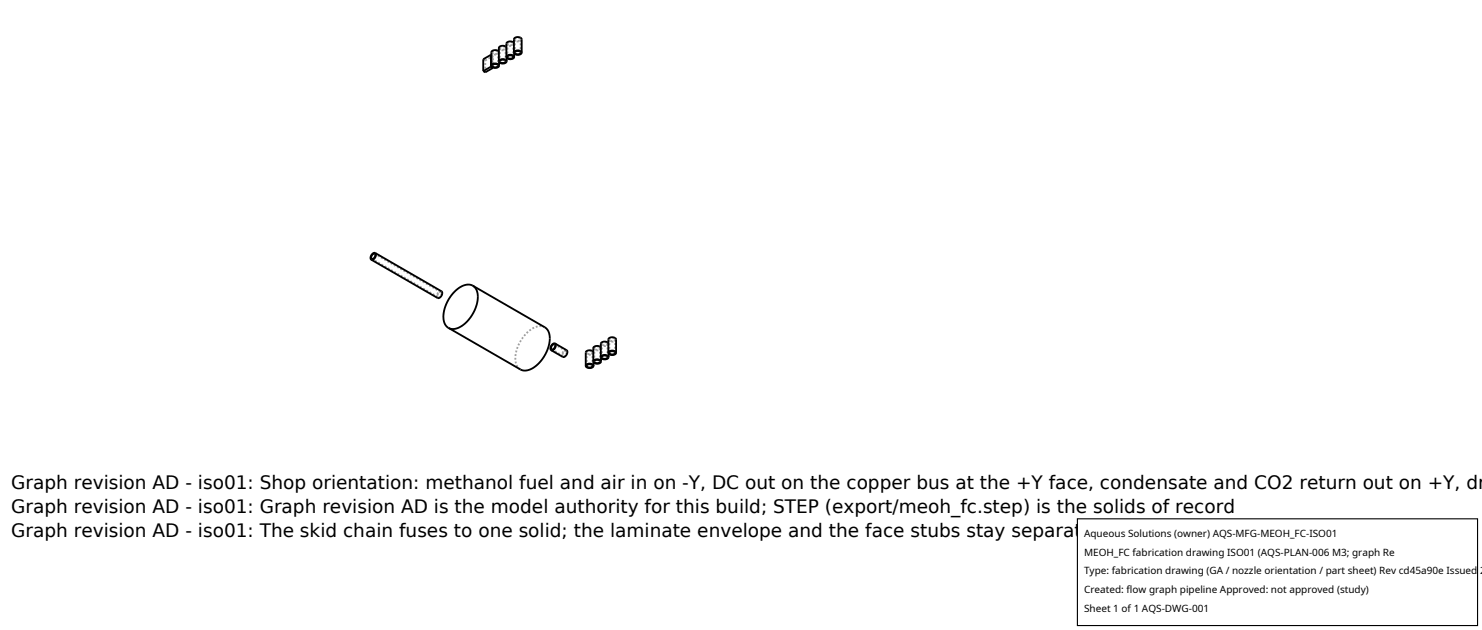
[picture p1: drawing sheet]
<svg xmlns="http://www.w3.org/2000/svg" width="212mm" height="90mm" viewBox="0 0 212 90" stroke-linecap="round" stroke-linejoin="round" font-family="sans-serif">
<defs><g id="words">
<g font-size="2.6">
<text x="1.6" y="69.8">Graph revision AD - iso01: Shop orientation: methanol fuel and air in on -Y, DC out on the copper bus at the +Y face, condensate and CO2 return out on +Y, dr</text>
<text x="1.6" y="73.3">Graph revision AD - iso01: Graph revision AD is the model authority for this build; STEP (export/meoh_fc.step) is the solids of record</text>
<text x="1.6" y="76.7">Graph revision AD - iso01: The skid chain fuses to one solid; the laminate envelope and the face stubs stay separate until assembly (check.solids_note)</text>
</g>
<g font-size="1.4">
<text x="154.8" y="76.6">Aqueous Solutions (owner) AQS-MFG-MEOH_FC-ISO01</text>
<text x="154.8" y="79.3">MEOH_FC fabrication drawing ISO01 (AQS-PLAN-006 M3; graph Re</text>
<text x="154.8" y="82">Type: fabrication drawing (GA / nozzle orientation / part sheet) Rev cd45a90e Issued 2</text>
<text x="154.8" y="84.7">Created: flow graph pipeline Approved: not approved (study)</text>
<text x="154.8" y="87.4">Sheet 1 of 1 AQS-DWG-001</text>
</g>
</g></defs>
<g fill="none" stroke="#a0a0a0" stroke-width=".26" stroke-dasharray=".3 .3" stroke-linecap="butt">
<path d="M69.3 8.6l-.3-.1M69.3 10.3v-1.7M69.3 8.6l1.1-.6M70.2 7.5l.1 .2 .4 .1 .4-.1 .2-.2M70.3 7.5l.1 .1 .3 .1 .3-.1 .1-.1M70.3 9.4v-1.9M70.4 8l-.2-.1M70.4 9.6v-1.6M71 7.3h-.4l-.3 .2M71.1 7.5l-.1-.2M71.1 9.4v-1.9M71.3 6.9l.1 .2 .4 .1 .4-.1 .2-.2"/>
<path d="M71.3 7.5v-.1M71.3 8.9v-1.4M71.4 6.9l.1 .1 .3 .1 .3-.1 .1-.1M71.4 8.8v-1.9M72.1 6.7l-.5-.1-.2 .3M72.2 6.9l-.1-.2M72.2 8.8v-1.9M72.3 6.2l.2 .2 .4 .2 .3-.1 .2-.3M72.4 6.9l-.1-.2M72.4 8.2v-1.3M72.5 6.2l.1 .2 .3 .1 .3-.1 .1-.2M72.5 8.1v-1.9"/>
<path d="M73.2 6.1l-.5-.1-.2 .2M73.3 6.2l-.1-.1M73.3 8.1v-1.9M73.4 5.6l.1 .2 .4 .1 .4-.1 .2-.2M73.4 6.2v-.1M73.4 7.6v-1.4M73.5 5.6l.1 .2h.3h.3l.2-.2M73.5 7.5v-1.9M74.2 5.4h-.4l-.3 .2M74.4 5.6l-.2-.2M74.4 7.5v-1.9M53.1 37l9.5 5.4"/>
<path d="M53.5 36.2l9.5 5.5M62.6 42.4l.3-.1 .2-.4M63 41.7h-.2l-.2 .3-.1 .2 .1 .2M63.1 41.6h-.3l-.3 .3-.1 .4 .1 .2M63.1 41.9l-.1-.2M77.8 46.7l-.8-.1-.9 .3-1 .8-.8 1.1-.5 1.1-.2 1.3 .2 1 .5 .6M78.8 49.9l1.6 .9M79.2 49.2l1.7 .9M80.4 50.8l.4-.1 .1-.4M80.9 50.1l-.3 .1-.2 .2v.3v.1M80.9 50h-.2l-.3 .3-.1 .4 .1 .3M80.9 50.3v-.2"/>
<path d="M83.8 50.3l.3-.2 .4 .1M83.8 50.3v1.9M84.5 50.2l.1 .1M84.6 50.3l-.1 .2-.3 .1-.3-.1-.1-.2M84.6 50.3v1.9M84.7 50.2l.1 .1M84.8 50.3l-.2 .2-.3 .2-.5-.1-.1-.3M84.8 50.3v1.4M84.9 49.7l.2-.2h.5M84.9 49.7v1.9M85.6 49.5l.1 .2M85.7 49.7l-.1 .2-.3 .1-.3-.1-.1-.2"/>
<path d="M85.7 49.7v1.9M85.8 49.6v.1M85.8 49.7l-.1 .2-.4 .1-.4-.1-.2-.2M85.8 49.7v1.4M86 49.1l.2-.2h.5M86 49.1v1.9M86.7 48.9l.1 .2M86.8 49.1l-.1 .1-.3 .1h-.3l-.1-.2M86.8 49.1v1.9M86.9 49v.1M86.9 49.1l-.1 .2-.4 .1-.4-.1-.2-.2M86.9 49.1v1.4"/>
<path d="M87 48.5l.3-.2h.4M87 48.5v1.9M87.7 48.3l.1 .2M87.8 48.5l-.1 .1-.2 .1h-.3l-.2-.2M87.8 48.5v1.9M88 48.5l-.2 .2-.3 .1-.4-.1-.2-.2"/>
</g>
<g fill="none" stroke="#000" stroke-width=".26">
<path d="M70.1 7.8l-1.1 .7v1.7M70.1 9.5l.3 .2M70.1 7.8v1.7M70.1 7.8l.1 .1M70.1 9.5l-1.1 .7M70.2 9.4l.1-.2 .4-.1h.4l.2 .3M70.2 9.4l.1 .2 .4 .1 .4-.1 .2-.2M70.4 9.3l.4-.1h.3v.2l-.1 .2h-.4l-.2-.1zM70.4 9.7l-1.1 .6-.3-.1M70.4 9.6v.1M71.3 8.8l.1-.3 .4-.1 .4 .1 .2 .3M71.3 8.8l.1 .2 .4 .1 .4-.1 .2-.2"/>
<path d="M71.3 7.4l-.5-.2h-.4l-.2 .2v2M71.3 8.9v.5M71.4 8.6l.5-.1 .2 .1 .1 .2-.2 .2h-.3l-.3-.2zM72.3 6.7l-.5-.2-.5 .2v2.1M72.3 8.1l.2-.2 .3-.1 .5 .1 .1 .2M72.3 8.1l.2 .3 .4 .1 .3-.1 .2-.3M72.4 8.2v.6M72.5 8l.5-.1 .2 .1 .1 .2-.2 .1-.4 .1-.2-.2zM73.4 6.1l-.5-.2-.3 .1-.2 .1-.1 2M73.4 7.5v-1.9l.2-.2 .3-.1 .4 .1 .2 .1v2M73.4 7.5l.1-.2 .4-.1 .4 .1 .2 .2M73.4 7.5l.1 .2 .4 .1h.4l.2-.3"/>
<path d="M73.4 7.6v.5M73.6 7.4l.5-.1 .2 .1 .1 .1-.2 .2h-.4l-.2-.1zM53.2 36.4l.3-.2 .1 .2-.2 .4-.2 .2-.2-.3zM53.6 36.1l9.5 5.5 .1 .3-.1 .3-.3 .3-.3 .1-9.5-5.5M53.6 36.1l.1 .3-.1 .4-.3 .2-.3 .1M53.6 36.1l-.3 .1-.3 .3-.1 .4 .1 .2M67.5 40.8l10.5 6.1 .4 .7 .1 1-.2 1.1-.5 1.1-.7 .9-.9 .8-.8 .4h-.8l-10.6-6.1M67.5 40.8l.3 .3 .3 .4 .1 1-.2 1.2-.5 1.1-.8 1.1-.9 .7-.9 .4-.9-.2M67.5 40.8l-.7-.2-1 .3-.9 .8-.8 1.1-.6 1.2-.2 1.2 .2 1 .5 .6M78.9 49.3l.3-.1 .1 .2-.2 .3-.2 .2-.2-.2zM79.3 49.1l1.7 .9v.3l-.1 .4-.2 .2-.3 .1-1.7-1M79.3 49.1l.1 .2-.1 .4-.3 .3h-.3"/>
<path d="M79.3 49.1h-.3l-.3 .3-.1 .4 .1 .2M83.7 52.2l.1-.2 .4-.1 .4 .1 .2 .2M83.7 52.2l.1 .3 .4 .1 .4-.1 .2-.3M83.9 52.1l.4-.1 .3 .3-.2 .1-.3 .1-.3-.2zM84.7 50.2l-.5-.2-.3 .1-.2 .1v2M84.7 51.6l.2-.2 .3-.1 .5 .1 .1 .2M84.7 51.6l.2 .2 .4 .1h.4l.1-.3M84.8 51.7v.5M84.9 51.5l.5-.1 .2 .1 .1 .2-.2 .1h-.3l-.3-.1zM85.8 49.6l-.2-.2h-.4l-.4 .2-.1 2M85.8 51l.1-.2 .4-.1 .4 .1 .2 .2M85.8 51l.1 .2 .4 .1 .4-.1 .2-.2"/>
<path d="M85.8 51.1v.5M86 50.9l.5-.1 .2 .1 .1 .1-.2 .2h-.4l-.2-.1zM86.9 49l-.2-.2h-.4l-.5 .2v2M86.9 50.4l.2-.3h.3l.4 .1 .2 .2M86.9 50.4l.1 .2 .4 .1 .4-.1 .2-.2M86.9 50.4v-2l.2-.2h.3h.4l.2 .2v2M86.9 50.5v.5M87.1 50.3l.4-.2 .3 .1v.2l-.1 .2h-.4l-.2-.1z"/>
</g>
<path d="M153.9 74.1h57.1v15.2h-57.1z" fill="#fff" stroke="#000" stroke-width=".16"/>
<use href="#words"/>
</svg>
